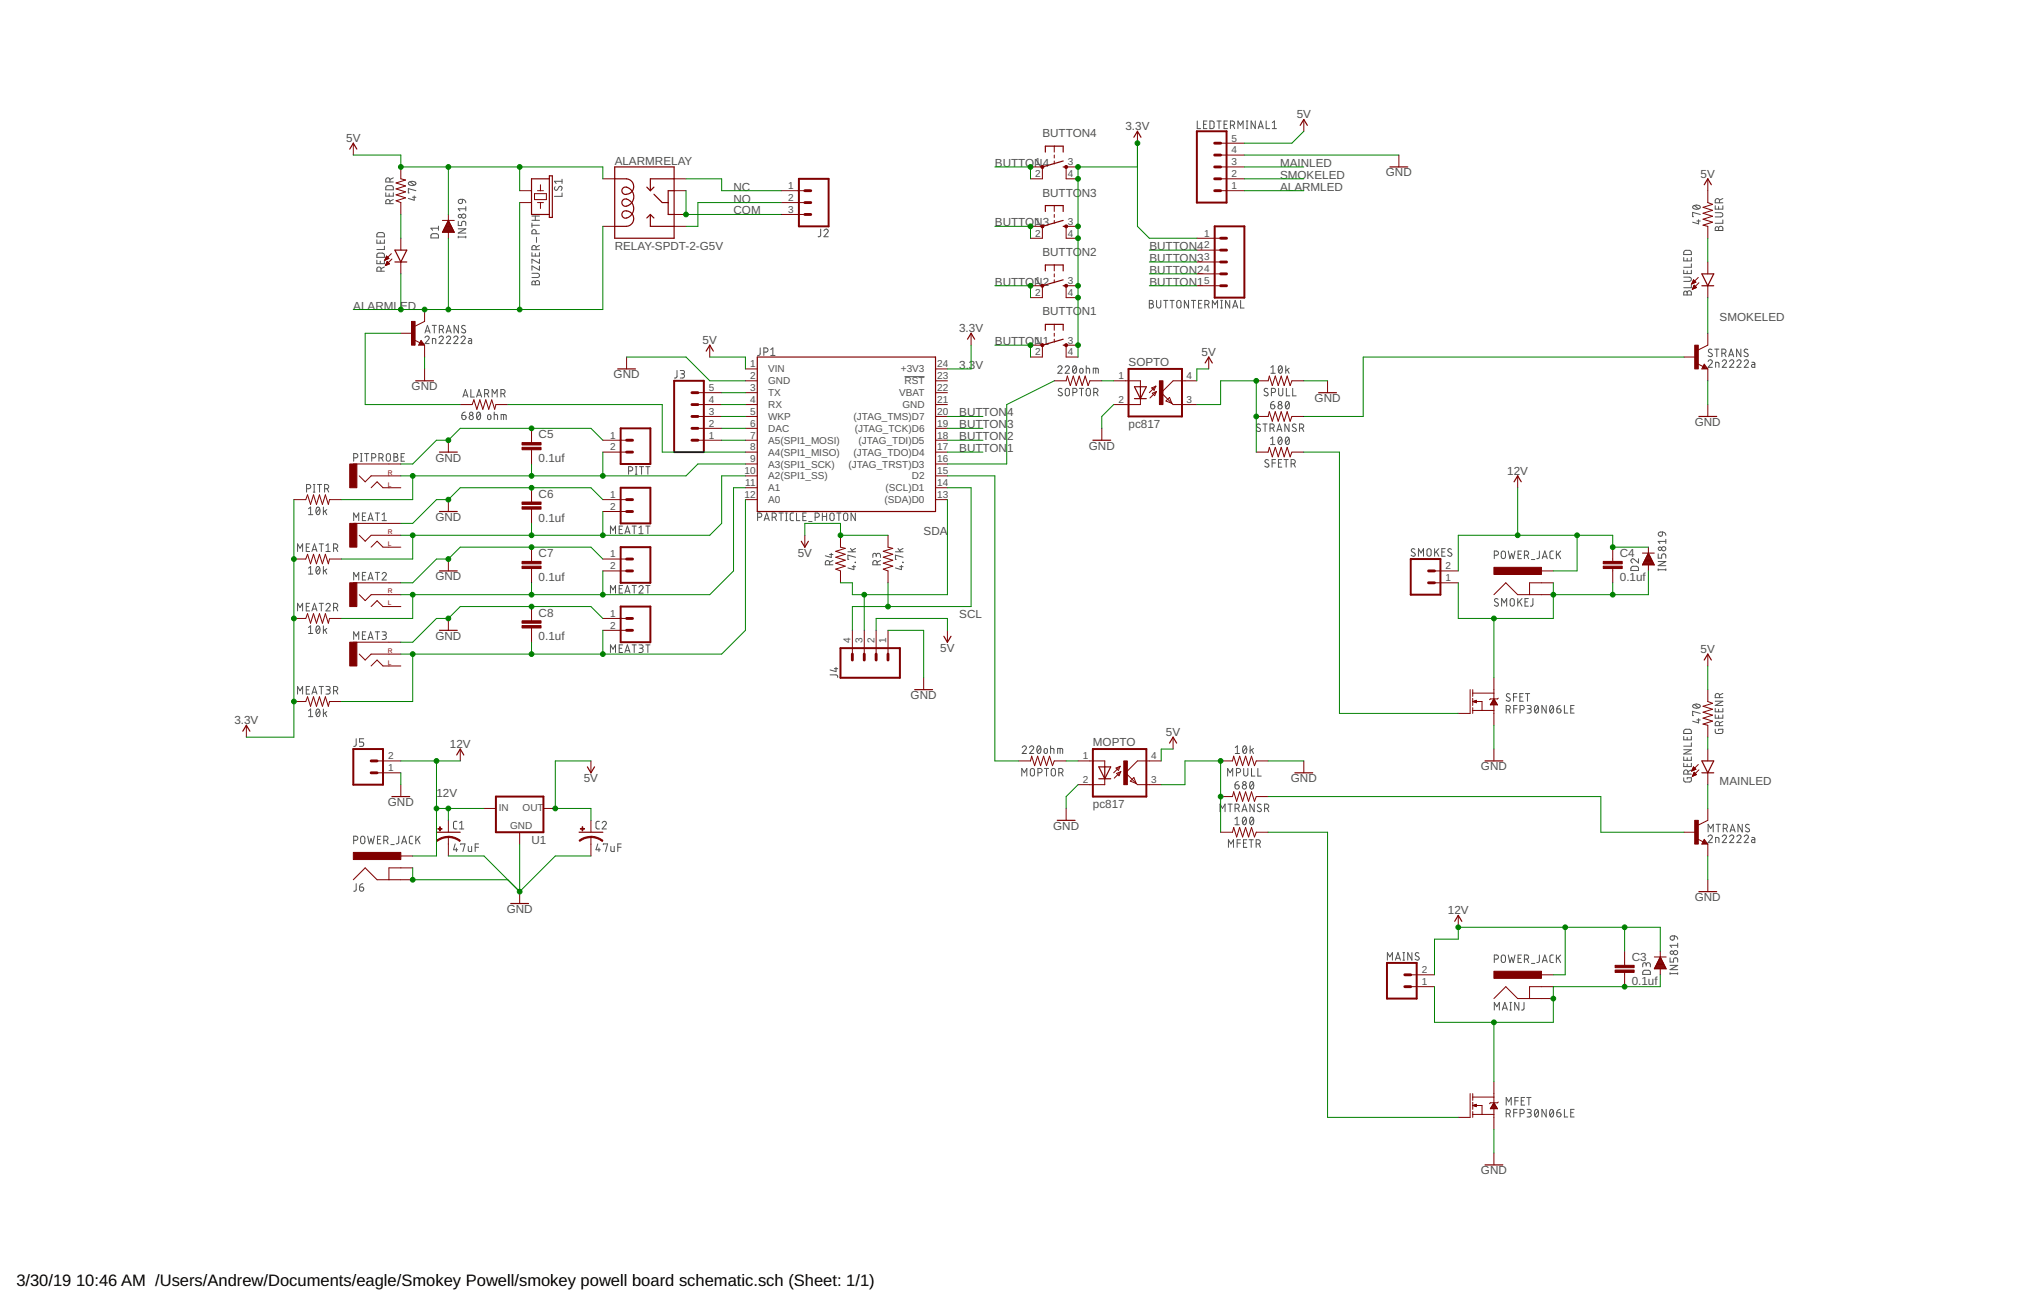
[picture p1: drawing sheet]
<svg xmlns="http://www.w3.org/2000/svg" width="432mm" height="279mm" viewBox="0 0 432 279" stroke-linecap="round" stroke-linejoin="round" font-family="sans-serif">
<defs><g id="words">
<g font-size="3.5">
<text x="3.5" y="274.9">3/30/19</text>
<text x="16.3" y="274.9">10:46 AM /Users/Andrew/Documents/eagle/Smokey Powell/smokey powell board schematic.sch (Sheet: 1/1)</text>
</g>
<g font-size="2.5" fill="#505050">
<text x="222.8" y="29.3">BUTTON4</text>
<text x="240.6" y="27.8">3.3V</text>
<text x="277.2" y="25.3">5V</text>
<text x="74" y="30.4">5V</text>
<text x="131.4" y="35.2">ALARMRELAY</text>
<text x="212.7" y="35.7">BUTTON</text>
<text x="222.9" y="35.7">4</text>
<text x="273.6" y="35.7">MAINLED</text>
<text x="156.8" y="40.8">NC</text>
<text x="273.6" y="38.2">SMOKELED</text>
<text x="273.6" y="40.8">ALARMLED</text>
<text x="296.3" y="37.7">GND</text>
<text x="363.5" y="38">5V</text>
<text x="156.8" y="45.9">COM</text>
<text x="156.8" y="43.3">NO</text>
<text x="222.8" y="42">BUTTON3</text>
<text x="131.4" y="53.5">RELAY-SPDT-2-G5V</text>
<text x="212.7" y="48.4">BUTTON</text>
<text x="222.9" y="48.4">3</text>
<text x="245.7" y="53.5">BUTTON4</text>
<text x="222.8" y="54.7">BUTTON2</text>
<text x="245.7" y="56">BUTTON3</text>
<text x="245.7" y="58.6">BUTTON2</text>
<text x="212.7" y="61.1">BUTTON</text>
<text x="222.9" y="61.1">2</text>
<text x="245.7" y="61.1">BUTTON1</text>
<text x="75.5" y="66.2">ALARMLED</text>
<text x="205" y="71">3.3V</text>
<text x="222.8" y="67.4">BUTTON1</text>
<text x="367.6" y="68.7">SMOKELED</text>
<text x="150.2" y="73.5">5V</text>
<text x="212.7" y="73.8">BUTTON</text>
<text x="222.9" y="73.8">1</text>
<text x="256.9" y="76.1">5V</text>
<text x="88" y="83.4">GND</text>
<text x="131.2" y="80.9">GND</text>
<text x="205.1" y="78.9">3.3V</text>
<text x="241.2" y="78.2">SOPTO</text>
<text x="205.1" y="89">BUTTON</text>
<text x="215.3" y="89">4</text>
<text x="281" y="86">GND</text>
<text x="115.1" y="93.7">C5</text>
<text x="205.1" y="91.6">BUTTON</text>
<text x="205.1" y="94.1">BUTTON</text>
<text x="215.3" y="91.6">3</text>
<text x="215.3" y="94.1">2</text>
<text x="241.2" y="91.6">pc817</text>
<text x="362.3" y="91.1">GND</text>
<text x="93.1" y="98.7">GND</text>
<text x="115.1" y="98.8">0.1uf</text>
<text x="205.1" y="96.6">BUTTON</text>
<text x="215.3" y="96.6">1</text>
<text x="232.8" y="96.1">GND</text>
<text x="322.2" y="101.5">12V</text>
<text x="115.1" y="106.4">C6</text>
<text x="93.1" y="111.4">GND</text>
<text x="115.1" y="111.5">0.1uf</text>
<text x="115.1" y="119.1">C7</text>
<text x="170.5" y="119">5V</text>
<text x="197.4" y="114.4">SDA</text>
<text x="346.3" y="119.1">C4</text>
<text x="93.1" y="124.1">GND</text>
<text x="115.1" y="124.2">0.1uf</text>
<text x="346.3" y="124.2">0.1uf</text>
<text x="115.1" y="131.8">C8</text>
<text x="93.1" y="136.8">GND</text>
<text x="115.1" y="136.9">0.1uf</text>
<text x="205.1" y="132.2">SCL</text>
<text x="201" y="139.3">5V</text>
<text x="363.5" y="139.6">5V</text>
<text x="194.7" y="149.5">GND</text>
<text x="50.1" y="154.8">3.3V</text>
<text x="96.2" y="159.9">12V</text>
<text x="233.6" y="159.5">MOPTO</text>
<text x="249.2" y="157.3">5V</text>
<text x="124.8" y="167.2">5V</text>
<text x="275.9" y="167.2">GND</text>
<text x="316.6" y="164.7">GND</text>
<text x="367.6" y="167.8">MAINLED</text>
<text x="82.9" y="172.3">GND</text>
<text x="93.3" y="170.3">12V</text>
<text x="233.6" y="172.8">pc817</text>
<text x="225.1" y="177.4">GND</text>
<text x="113.6" y="180.4">U1</text>
<text x="108.3" y="195.2">GND</text>
<text x="309.5" y="195.4">12V</text>
<text x="362.3" y="192.6">GND</text>
<text x="348.8" y="205.5">C3</text>
<text x="348.8" y="210.5">0.1uf</text>
<text x="316.6" y="251">GND</text>
</g>
<g font-size="2.1" fill="#505050">
<text x="221.3" y="35.3">1</text>
<text x="228.3" y="35.3">3</text>
<text x="263.3" y="35.3">3</text>
<text x="263.3" y="32.8">4</text>
<text x="263.3" y="30.3">5</text>
<text x="168.5" y="40.4">1</text>
<text x="221.3" y="37.9">2</text>
<text x="228.3" y="37.9">4</text>
<text x="263.3" y="40.4">1</text>
<text x="263.3" y="37.9">2</text>
<text x="168.5" y="43">2</text>
<text x="168.5" y="45.5">3</text>
<text x="221.3" y="48">1</text>
<text x="221.3" y="50.6">2</text>
<text x="228.3" y="48">3</text>
<text x="228.3" y="50.6">4</text>
<text x="257.4" y="50.6">1</text>
<text x="257.4" y="53.1">2</text>
<text x="257.4" y="55.7">3</text>
<text x="257.4" y="58.2">4</text>
<text x="221.3" y="60.7">1</text>
<text x="221.3" y="63.3">2</text>
<text x="228.3" y="60.7">3</text>
<text x="228.3" y="63.3">4</text>
<text x="257.4" y="60.7">5</text>
<text x="221.3" y="73.4">1</text>
<text x="221.3" y="76">2</text>
<text x="228.3" y="73.4">3</text>
<text x="228.3" y="76">4</text>
<text x="151.5" y="83.6">5</text>
<text x="160.3" y="81.1">2</text>
<text x="160.3" y="83.6">3</text>
<text x="160.3" y="78.5">1</text>
<text x="164.2" y="82.2">GND</text>
<text x="164.2" y="79.6">VIN</text>
<text x="192.6" y="79.6">+3V3</text>
<text x="193.4" y="82.2">RST</text>
<text x="200.3" y="81.1">23</text>
<text x="200.3" y="78.5">24</text>
<text x="200.3" y="83.6">22</text>
<text x="239.1" y="81.1">1</text>
<text x="253.7" y="81.1">4</text>
<text x="151.5" y="88.7">3</text>
<text x="151.5" y="86.1">4</text>
<text x="160.3" y="86.1">4</text>
<text x="160.3" y="88.7">5</text>
<text x="164.2" y="87.2">RX</text>
<text x="164.2" y="84.7">TX</text>
<text x="164.2" y="89.8">WKP</text>
<text x="182.5" y="89.8">(JTAG_TMS)D7</text>
<text x="192.2" y="84.7">VBAT</text>
<text x="192.9" y="87.2">GND</text>
<text x="200.3" y="88.7">20</text>
<text x="200.3" y="86.1">21</text>
<text x="239.1" y="86.1">2</text>
<text x="253.7" y="86.1">3</text>
<text x="130.4" y="93.7">1</text>
<text x="151.5" y="93.7">1</text>
<text x="151.5" y="91.2">2</text>
<text x="160.3" y="93.7">7</text>
<text x="160.3" y="91.2">6</text>
<text x="164.2" y="94.9">A5(SPI1_MOSI)</text>
<text x="164.2" y="92.3">DAC</text>
<text x="182.7" y="92.3">(JTAG_TCK)D6</text>
<text x="183.5" y="94.9">(JTAG_TDI)D5</text>
<text x="200.3" y="91.2">19</text>
<text x="200.3" y="93.7">18</text>
<text x="130.4" y="96.3">2</text>
<text x="159.2" y="101.4">10</text>
<text x="160.3" y="98.8">9</text>
<text x="160.3" y="96.3">8</text>
<text x="164.2" y="99.9">A3(SPI1_SCK)</text>
<text x="164.2" y="97.4">A4(SPI1_MISO)</text>
<text x="181.4" y="99.9">(JTAG_TRST)D3</text>
<text x="182.5" y="97.4">(JTAG_TDO)D4</text>
<text x="200.3" y="96.3">17</text>
<text x="200.3" y="98.8">16</text>
<text x="200.3" y="101.4">15</text>
<text x="130.4" y="106.4">1</text>
<text x="159.2" y="106.4">12</text>
<text x="159.3" y="103.9">11</text>
<text x="164.2" y="107.6">A0</text>
<text x="164.2" y="105">A1</text>
<text x="164.2" y="102.5">A2(SPI1_SS)</text>
<text x="189.1" y="107.6">(SDA)D0</text>
<text x="189.3" y="105">(SCL)D1</text>
<text x="194.9" y="102.5">D2</text>
<text x="200.3" y="103.9">14</text>
<text x="200.3" y="106.4">13</text>
<text x="130.4" y="109">2</text>
<text x="130.4" y="119.1">1</text>
<text x="130.4" y="121.7">2</text>
<text x="309" y="124.2">1</text>
<text x="309" y="121.7">2</text>
<text x="130.4" y="131.8">1</text>
<text x="130.4" y="134.4">2</text>
<text x="181.8" y="137.5" transform="rotate(-90 181.8 137.5)">4</text>
<text x="184.4" y="137.5" transform="rotate(-90 184.4 137.5)">3</text>
<text x="186.9" y="137.5" transform="rotate(-90 186.9 137.5)">2</text>
<text x="189.5" y="137.5" transform="rotate(-90 189.5 137.5)">1</text>
<text x="82.9" y="164.9">1</text>
<text x="82.9" y="162.3">2</text>
<text x="231.4" y="162.3">1</text>
<text x="231.4" y="167.4">2</text>
<text x="246" y="167.4">3</text>
<text x="246" y="162.3">4</text>
<text x="106.6" y="173.5">IN</text>
<text x="111.7" y="173.5">OUT</text>
<text x="109" y="177.1">GND</text>
<text x="303.9" y="208">2</text>
<text x="303.9" y="210.6">1</text>
</g>
<g font-size="1.4" fill="#800000">
<text x="82.9" y="101.5">R</text>
<text x="82.9" y="104">L</text>
<text x="82.9" y="116.7">L</text>
<text x="82.9" y="114.2">R</text>
<text x="82.9" y="129.4">L</text>
<text x="82.9" y="126.9">R</text>
<text x="82.9" y="142.1">L</text>
<text x="82.9" y="139.6">R</text>
</g>
</g></defs>
<g fill="none" stroke="#505050" stroke-width=".21">
<path d="M82.6 39.8l1.2-.1 .3 .3v.6h-1.6zM83.4 38.9v-.4a.44 .44 0 0 0-.5-.5 .44 .44 0 0 0-.4 .5v.4h1.6M84.1 38l-.7 .4M87.4 39a1 1 0 0 1 1.5 .2 .95 .95 0 0 1-1.6 0zM87.7 38.8l.8 .8M118.7 39.9a.41 .41 0 0 0-.2 .6 .41 .41 0 0 0 .6 .1l.4-.6a.38 .38 0 0 1 .5-.1 .38 .38 0 0 1 .1 .5l-.2 .3M120.1 38.3v.9M120.1 38.8h-1.6l.4 .4M255.9 25.9v1.6h.7M257.3 26.6h.5M258 25.9h-.7v1.6h.7M258.6 25.9h.6l.3 .2v1.1l-.3 .3h-.6z"/>
<path d="M260.1 25.9h.9M260.6 25.9v1.6M261.7 26.6h.5M262.4 25.9h-.7v1.6h.7M263 26.8h.5a.46 .46 0 0 0 .4-.5 .46 .46 0 0 0-.4-.4h-.5v1.6M263.6 26.8l.3 .7M264.6 27.5v-1.6l.6 .9 .5-.9v1.6M266.4 27.5h.4M266.4 25.9h.4M266.6 25.9v1.6M268.3 25.9v1.6l-.9-1.6v1.6M269 27.5l.5-1.6 .5 1.6"/>
<path d="M269.1 27.1h.8M270.7 25.9v1.6h.7M272 27.5h.9M272 26.2l.4-.3v1.6M80.6 51.3v.7h1.6v-.7M80.6 55.6v.8h1.6v-.8M80.7 54.2l1.2-.1 .2 .3 .1 .6h-1.6zM80.7 49.9l.3-.2 .9 .1 .2 .2 .1 .6h-1.6zM81.3 51.4v.6M81.3 55.8v.6M81.4 58v-.5a.44 .44 0 0 0-.4-.4 .44 .44 0 0 0-.4 .4v.5h1.6M82.2 57.1l-.8 .3"/>
<path d="M82.2 52.6v.7h-1.6M82.5 41.2v.7h1.6v-.7M83.2 41.4v.5M83.4 43.5v-.4a.44 .44 0 0 0-.5-.4 .44 .44 0 0 0-.4 .4v.4h1.6M84.1 42.7l-.7 .3M88.2 42.2h.7M88.5 41.9v.9l-1.2-.4M88.9 40.8l-1.6-.5v.9h.2M92.2 50.1l1.3-.1 .2 .2v.7h-1.6zM93.7 48.3v.9M93.7 48.8h-1.6l.4 .4M98 47.3v.9h.7v-.5a.45 .45 0 0 1 .4-.4 .45 .45 0 0 1 .5 .4v.5"/>
<path d="M98 50.7h1.6M98 50.5v.4M98 48.9h1.6l-1.6 .9h1.6M98.1 42.8l.7-.2v.6a.45 .45 0 0 1-.6 .3 .45 .45 0 0 1-.1-.7zM98.8 42.6l.6 .3 .2 .4M99.6 44.2v.9M99.6 50.5v.4M99.6 44.6h-1.6l.3 .5M113.7 58.4h1.2a.46 .46 0 0 1 .4 .5 .46 .46 0 0 1-.4 .4h-1.2M113.7 54v.7h1.6v-.7M113.7 47.7v.9M113.7 48.2h1.6"/>
<path d="M113.7 47.1h1.6M113.7 46.2h1.6M114.4 46.2v.9M114.4 54.2v.5M114.6 53.4v-.5a.44 .44 0 0 0-.4-.4 .44 .44 0 0 0-.5 .4v.5h1.6M114.6 50v-.5a.44 .44 0 0 0-.4-.4 .44 .44 0 0 0-.5 .4v.5h1.6M114.7 50.7v1.1M115.3 55.4v.9l-1.6-.9v.9M115.3 56.9v.9l-1.6-.9v.9M115.3 52.5l-.7 .3M120.1 41.3v.7h-1.6M175.4 49v1.4l-.5 .2"/>
<path d="M176.1 49.3a.45 .45 0 0 1 .7-.3 .45 .45 0 0 1 .1 .7l-.8 .9h.9M359.9 59.2h1.2a.46 .46 0 0 1 .4 .5 .46 .46 0 0 1-.4 .5h-1.2M359.9 55.1v.7h1.6v-.7M359.9 57.8v.7h1.6v-.7M360.1 53.7l.3-.2 .9 .1 .2 .2v.6h-1.6zM360.7 55.2v.6M360.7 57.9v.6M361.5 56.4v.7h-1.6M361.9 44a1.04 1.04 0 0 1 1.6 .3 .95 .95 0 0 1-1.7 0zM362.2 43.9l.9 .8M362.7 47.2h.8M363.1 47v.9l-1.3-.4"/>
<path d="M363.5 45.8l-1.7-.4v.9h.2M366.6 45.5h1.2a.46 .46 0 0 1 .5 .4 .46 .46 0 0 1-.5 .5h-1.2M366.6 44v.7h1.7v-.7M366.8 48.6l.4-.1 .2 .3a.46 .46 0 0 1 .4-.4 .46 .46 0 0 1 .5 .4v.5h-1.7zM367.4 44.2v.5M367.4 48.8v.5M367.6 43.3v-.4a.46 .46 0 0 0-.5-.5 .46 .46 0 0 0-.5 .5v.4h1.7M368.3 47v.7h-1.7M368.3 42.4l-.7 .4M90.8 72.2a.44 .44 0 0 1 .7-.3 .44 .44 0 0 1 .1 .7l-.8 .8h.9M90.8 71.2l.6-1.6 .5 1.6M91 70.8h.8"/>
<path d="M92.4 69.6h.9M92.4 73.4v-1l.7 .1 .1 .9M92.8 69.6v1.6M93.9 72.2a.45 .45 0 0 1 .6-.3 .45 .45 0 0 1 .1 .7l-.7 .8h.9M93.9 70.4h.5a.44 .44 0 0 0 .4-.4 .44 .44 0 0 0-.4-.4h-.5v1.6M94.4 70.4l.4 .8M95.4 71.2l.5-1.6 .6 1.6M95.4 72.2a.44 .44 0 0 1 .7-.4 .44 .44 0 0 1 .1 .8l-.8 .8h.9M95.5 70.8h.8M97 72.2a.44 .44 0 0 1 .6-.4 .44 .44 0 0 1 .1 .8l-.7 .8h.9M98 69.6v1.6l-.9-1.6v1.6M98.6 72.2a.44 .44 0 0 1 .6-.4 .44 .44 0 0 1 .1 .8l-.7 .8h.9"/>
<path d="M99.5 69.7a.42 .42 0 0 0-.6-.1 .42 .42 0 0 0-.1 .5l.7 .5a.42 .42 0 0 1-.1 .5 .42 .42 0 0 1-.6 0l-.2-.1M100.2 72.4h.4l.2 .2v.8h-.5l-.2-.2 .1-.3 .6-.1M113.8 60.2l.4-.1 .2 .3a.44 .44 0 0 1 .5-.4 .44 .44 0 0 1 .4 .4v.5h-1.6zM114.4 60.4v.5M144.7 79.2v1.4l-.5 .2M145.4 79.2h.6a.36 .36 0 0 1 .3 .4 .36 .36 0 0 1-.3 .3h-.4M145.9 79.9a.44 .44 0 0 1 .4 .5 .44 .44 0 0 1-.4 .4h-.5M162.5 74.4v1.4l-.6 .2M163.3 75.3h.4a.44 .44 0 0 0 .5-.5 .44 .44 0 0 0-.5-.4h-.4v1.6M164.8 76h.9M164.8 74.7l.4-.3v1.6M226.1 78.5a.44 .44 0 0 1 .7-.3 .44 .44 0 0 1 .1 .7l-.8 .9h.9"/>
<path d="M227.7 78.5a.44 .44 0 0 1 .6-.3 .44 .44 0 0 1 .2 .7l-.8 .9h.9M229.4 78.3l.3-.1a.95 .95 0 0 1 0 1.6 1 1 0 0 1-.3-1.5zM230.1 78.5l-.8 .9M230.9 78.8h.5l.1 .6a.36 .36 0 0 1-.3 .4 .36 .36 0 0 1-.4-.4zM232.2 78.7l.7 .2v.9M232.2 78.2v1.6M233.7 79.8v-1.1l1 .1 .1 1M234.2 78.7v1.1M245.7 64.2h.4a.36 .36 0 0 1 .4 .4 .36 .36 0 0 1-.4 .3 .46 .46 0 0 1 .5 .5 .46 .46 0 0 1-.5 .4h-.4zM245.7 64.9h.4M247.2 64.2v1.2a.46 .46 0 0 0 .5 .4 .46 .46 0 0 0 .4-.4v-1.2M248.8 64.2h.8"/>
<path d="M249.2 64.2v1.6M250.1 64.2h.9M250.5 64.2v1.6M251.7 64.3l.3-.1 .3 .1 .2 1.1a.46 .46 0 0 1-.5 .4 .46 .46 0 0 1-.5-.4zM254.1 64.2v1.6l-.9-1.6v1.6M254.7 64.2h.9M255.1 64.2v1.6M256.2 64.9h.5M256.9 64.2h-.7v1.6h.7M257.6 65.1h.4a.44 .44 0 0 0 .5-.4 .44 .44 0 0 0-.5-.5h-.4v1.6M258.1 65.1l.4 .7M259.2 65.8v-1.6l.5 .9 .6-.9v1.6"/>
<path d="M260.9 65.8h.4M260.9 64.2h.4M261.1 64.2v1.6M262.9 64.2v1.6l-.9-1.6v1.6M263.5 65.8l.5-1.6 .6 1.6M263.6 65.4h.9M265.2 64.2v1.6h.7M271.7 79.8h.9M271.7 78.5l.4-.3v1.6M273.5 78.3l.2-.1a.95 .95 0 0 1 0 1.6 .98 .98 0 0 1-.2-1.5zM274 78.5l-.7 .9M274.8 78.2v1.6"/>
<path d="M275.2 79l.4 .8M275.6 78.7l-.8 .6M360 62.3h.4l.3 .3a.44 .44 0 0 1 .4-.5 .44 .44 0 0 1 .4 .5v.5h-1.6zM360.7 62.6v.5M361.5 60.8v.7h-1.6M365.1 77.3a.45 .45 0 0 1 .7-.4 .45 .45 0 0 1 .1 .7l-.8 .9h.9M366 74.8a.41 .41 0 0 0-.7-.1 .41 .41 0 0 0 .1 .6l.4 .3a.41 .41 0 0 1 .1 .6 .41 .41 0 0 1-.6 0l-.2-.2M366.5 74.6h.9M366.7 78.5v-1.1l.7 .2 .1 .9M367 74.6v1.6M368.1 75.5h.4a.44 .44 0 0 0 .5-.4 .44 .44 0 0 0-.5-.5h-.4v1.6M368.2 77.3a.44 .44 0 0 1 .6-.4 .44 .44 0 0 1 .1 .7l-.7 .9h.9"/>
<path d="M368.6 75.5l.4 .7M369.5 76.2l.6-1.6 .5 1.6M369.7 75.8h.8M369.7 77.3a.44 .44 0 0 1 .6-.4 .44 .44 0 0 1 .2 .7l-.8 .9h.9M371.3 77.3a.44 .44 0 0 1 .6-.4 .44 .44 0 0 1 .1 .7l-.7 .9h.9M372.1 74.6v1.6l-.9-1.6v1.6M372.9 77.3a.44 .44 0 0 1 .6-.4 .44 .44 0 0 1 .1 .7l-.7 .9h.8M373.6 74.8l-.5-.1-.3 .3 .1 .2 .6 .4a.38 .38 0 0 1 .1 .5 .38 .38 0 0 1-.5 .1l-.3-.2M374.5 77.4l.4 .1 .2 .2v.8h-.5l-.2-.2 .1-.3 .6-.1M75.6 97.9h.5a.46 .46 0 0 0 .4-.5 .46 .46 0 0 0-.4-.4h-.5v1.6M77 97h.4M77 98.6h.4"/>
<path d="M77.2 97v1.6M77.9 97h.9M78.4 97v1.6M79.5 97.9h.4a.46 .46 0 0 0 .4-.5 .46 .46 0 0 0-.4-.4h-.4v1.6M81 97.9h.4a.46 .46 0 0 0 .5-.5 .46 .46 0 0 0-.5-.4h-.4v1.6M81.6 97.9l.3 .7M82.7 97.1l.3-.1 .3 .1 .2 1a.44 .44 0 0 1-.5 .5 .44 .44 0 0 1-.4-.5zM84.2 97h.4a.37 .37 0 0 1 .4 .3 .37 .37 0 0 1-.4 .4 .44 .44 0 0 1 .5 .4 .44 .44 0 0 1-.5 .5h-.4zM84.2 97.7h.4M85.7 97.7h.6M86.5 97h-.8v1.6h.8M98.7 88.8h.6a.45 .45 0 0 1 .3 .5 .45 .45 0 0 1-.5 .4 .45 .45 0 0 1-.4-.4z"/>
<path d="M99 84.9l.5-1.6 .5 1.6M99.1 84.5h.8M99.4 88.1l-.4 .1-.3 .6M100.6 83.3v1.6h.8M101.9 84.9l.5-1.6 .6 1.6M102 84.5h.8M102 88.2l.3-.1a.95 .95 0 0 1 0 1.6 1 1 0 0 1-.3-1.5zM102.7 88.5l-.8 .8M103.6 84.2h.4a.44 .44 0 0 0 .5-.5 .44 .44 0 0 0-.5-.4h-.4v1.6M104.1 84.2l.4 .7M104.3 88.7h.5l.1 .6a.36 .36 0 0 1-.3 .4 .36 .36 0 0 1-.4-.4zM105.2 84.9v-1.6l.5 .9 .6-.9v1.6"/>
<path d="M105.6 88.6l.7 .2 .1 .9M105.6 88.1v1.6M107.1 84.2h.4a.44 .44 0 0 0 .5-.5 .44 .44 0 0 0-.5-.4h-.4v1.6M107.1 89.7v-1.1l1 .1 .1 1M107.6 84.2l.4 .7M107.7 88.6v1.1M135.8 99.8h.4M136 99.8v1.6M136.7 99.8h.9M137.1 99.8v1.6M138 99.8h.9M138.5 99.8v1.6"/>
<path d="M193.4 80.5h4.2M227 83.1a.42 .42 0 0 0-.6-.1 .42 .42 0 0 0-.1 .6l.6 .3a.38 .38 0 0 1 .1 .6 .38 .38 0 0 1-.5 .1l-.3-.2M227.8 83.1l.4-.1 .3 .1 .1 1.1a.44 .44 0 0 1-.4 .4 .44 .44 0 0 1-.5-.4zM229.3 83.9h.5a.44 .44 0 0 0 .4-.4 .44 .44 0 0 0-.4-.5h-.5v1.6M230.7 83h.9M231.2 83v1.6M232.3 83.1l.3-.1 .4 .1 .1 1.1a.46 .46 0 0 1-.5 .4 .46 .46 0 0 1-.4-.4zM233.8 83.9h.5a.44 .44 0 0 0 .4-.4 .44 .44 0 0 0-.4-.5h-.5v1.6M234.4 83.9l.3 .7M269.4 90.8a.41 .41 0 0 0-.6-.1 .41 .41 0 0 0 0 .6l.5 .3a.44 .44 0 0 1-.1 .7 .44 .44 0 0 1-.6-.3M270 90.6h.9M270.4 90.6v1.6"/>
<path d="M271 83.1a.41 .41 0 0 0-.6 0 .41 .41 0 0 0 0 .6l.5 .2a.44 .44 0 0 1 0 .7 .44 .44 0 0 1-.7-.2M271.2 98.4a.41 .41 0 0 0-.6-.1 .41 .41 0 0 0-.1 .5l.6 .4a.44 .44 0 0 1-.1 .7 .44 .44 0 0 1-.6-.2M271.5 91.5h.4a.44 .44 0 0 0 .5-.4 .44 .44 0 0 0-.5-.5h-.4v1.6M271.6 86.5h.6a.45 .45 0 0 1 .3 .5 .45 .45 0 0 1-.5 .4 .45 .45 0 0 1-.4-.4zM271.6 93.8l.5-.4v1.6M271.6 95h.9M271.8 83.9h.4a.44 .44 0 0 0 .5-.4 .44 .44 0 0 0-.5-.5h-.4v1.6M271.9 99h.7M272 91.5l.4 .7M272.3 85.8l-.4 .1-.3 .6M272.6 98.2h-.7v1.7M272.9 92.2l.6-1.6 .5 1.6"/>
<path d="M273.1 91.8h.8M273.3 99h.5M273.3 83v1.2a.44 .44 0 0 0 .5 .4 .44 .44 0 0 0 .4-.4v-1.2M273.4 93.5l.2-.1a.93 .93 0 0 1 0 1.6 .98 .98 0 0 1-.2-1.5zM274 93.8l-.7 .9M274 98.2h-.7v1.7h.7M274.5 98.2h.9M274.9 85.9l.3-.1a.95 .95 0 0 1 0 1.6 1 1 0 0 1-.3-1.5zM274.9 93.5l.3-.1a.95 .95 0 0 1 0 1.6 1 1 0 0 1-.3-1.5zM274.9 98.2v1.7M275 83v1.6h.7M275.5 86.2l-.7 .9"/>
<path d="M275.5 93.8l-.7 .9M275.5 90.6v1.6l-.8-1.6v1.6M276 99.1h.4a.46 .46 0 0 0 .5-.4 .46 .46 0 0 0-.5-.5h-.4v1.7M276.3 83v1.6h.8M276.5 99.1l.4 .8M277 90.8a.41 .41 0 0 0-.6-.1 .41 .41 0 0 0 0 .6l.5 .3a.44 .44 0 0 1 0 .7 .44 .44 0 0 1-.7-.3M277.8 91.5h.4a.44 .44 0 0 0 .5-.4 .44 .44 0 0 0-.5-.5h-.4v1.6M278.3 91.5l.4 .7M63.6 117.9v-1.6l.5 .9 .6-.9v1.6M65.5 117h.5M65.5 104.5h.5a.46 .46 0 0 0 .4-.5 .46 .46 0 0 0-.4-.4h-.5v1.6M66 108.8l.4-.4v1.6"/>
<path d="M66 110h.9M66.2 116.3h-.7v1.6h.7M66.7 117.9l.5-1.6 .6 1.6M66.8 117.5h.8M67 103.6h.3M67 105.2h.3M67.2 103.6v1.6M67.7 108.5l.3-.1a.97 .97 0 0 1 0 1.6 1.02 1.02 0 0 1-.3-1.5zM67.9 103.6h.8M68.2 116.3h.9M68.3 103.6v1.6M68.3 108.8l-.7 .9"/>
<path d="M68.7 116.3v1.6M69.1 108.4v1.6M69.4 104.5h.4a.46 .46 0 0 0 .5-.5 .46 .46 0 0 0-.5-.4h-.4v1.6M69.4 109.3l.4 .7M69.7 117.9h.9M69.7 116.6l.4-.3v1.6M69.8 108.9l-.7 .6M69.9 104.5l.4 .7M71.3 117.2h.5a.46 .46 0 0 0 .4-.5 .46 .46 0 0 0-.4-.4h-.5v1.6M71.8 117.2l.4 .7M75.6 111.3v-1.6l.5 .9 .6-.9v1.6M77.5 110.4h.5"/>
<path d="M78.2 109.7h-.7v1.6h.7M78.7 111.3l.5-1.6 .6 1.6M78.8 110.9h.8M80.2 109.7h.9M80.7 109.7v1.6M81.7 111.3h.9M81.7 110l.4-.3v1.6M130.5 114.1v-1.6l.5 .9 .6-.9v1.6M132.4 113.2h.5M133.1 112.5h-.7v1.6h.7M133.6 114.1l.5-1.6 .6 1.6M133.7 113.7h.8"/>
<path d="M134.4 100.7h.4a.46 .46 0 0 0 .5-.5 .46 .46 0 0 0-.5-.4h-.4v1.6M135.1 112.5h.9M135.6 112.5v1.6M135.8 101.4h.4M136.6 114.1h.9M136.6 112.8l.4-.3v1.6M138 112.5h.9M138.5 112.5v1.6M161.9 110.6h.5a.46 .46 0 0 0 .5-.5 .46 .46 0 0 0-.5-.4h-.5v1.6M163.3 111.3l.6-1.6 .5 1.6M163.5 110.9h.8M165.1 110.6h.4a.46 .46 0 0 0 .5-.5 .46 .46 0 0 0-.5-.4h-.4v1.6"/>
<path d="M165.6 110.6l.4 .7M166.5 109.7h.9M167 109.7v1.6M167.9 109.7h.4M167.9 111.3h.4M168.1 109.7v1.6M169.6 109.7h-.5l-.2 .3v1.1l.2 .2h.5M170.3 109.7v1.6h.7M171.6 110.4h.6M172.3 109.7h-.7v1.6h.7M172.9 111.5h.7M174.2 110.6h.5a.46 .46 0 0 0 .5-.5 .46 .46 0 0 0-.5-.4h-.5v1.6"/>
<path d="M175.8 110.4h.9M175.8 109.7v1.6M176.7 109.7v1.6M177.3 118.5h.8M177.5 109.8l.4-.1 .3 .1 .1 1a.46 .46 0 0 1-.4 .5 .46 .46 0 0 1-.5-.5zM177.7 118.3v.9l-1.3-.4M178.1 119.8l-.8 .4M178.9 109.7h.9M179.3 109.7v1.6M180.4 109.8l.4-.1 .3 .1 .1 1a.46 .46 0 0 1-.4 .5 .46 .46 0 0 1-.5-.5zM181.3 118h1.6M181.8 117.2l.5 .8"/>
<path d="M182.8 109.7v1.6l-.9-1.6v1.6M182.9 119.1l-1.6-.4v.9h.1M182.9 117.2l-.8 .4M187.3 118.7a.46 .46 0 0 1 .5-.4 .46 .46 0 0 1 .4 .4v.5M187.3 119v-.4a.36 .36 0 0 0-.4-.3 .36 .36 0 0 0-.3 .3v.6M188.2 119.8l-.7 .4M191.4 118h1.6M192 117.2l.5 .8M193 119.1l-1.6-.4v.9h.2M193 117.2l-.7 .4M302.5 117.4l-.2-.1a.38 .38 0 0 0-.6 .1 .38 .38 0 0 0 .2 .6l.5 .2a.44 .44 0 0 1-.1 .7 .44 .44 0 0 1-.7-.2M303.2 118.9v-1.6l.6 .9 .5-.9v1.6"/>
<path d="M305.2 117.4l.3-.1 .4 .3v.9a.44 .44 0 0 1-.4 .4 .44 .44 0 0 1-.5-.4zM306.7 117.3v1.6M307 117.9l.6 1M307.6 117.3l-.9 1M308.2 118h.6M308.9 117.3h-.7v1.6h.7M310.3 117.4l-.4-.1-.4 .3 .1 .3 .6 .3a.41 .41 0 0 1 0 .7 .41 .41 0 0 1-.6-.1l-.1-.1M319.4 118.7h.5a.46 .46 0 0 0 .4-.5 .46 .46 0 0 0-.4-.4h-.5v1.6M321 117.9l.4-.1 .4 .3v.9a.46 .46 0 0 1-.4 .4 .46 .46 0 0 1-.5-.4zM322.4 117.8l.4 1.6 .3-1.1 .4 1.1 .3-1.6M324.5 118.5h.6M325.2 117.8h-.7v1.6h.7"/>
<path d="M325.9 118.7h.4a.46 .46 0 0 0 .5-.5 .46 .46 0 0 0-.5-.4h-.4v1.6M326.4 118.7l.4 .7M327.4 119.6h.7M329.1 117.8l-.1 1.4-.5 .2M329.7 119.4l.5-1.6 .6 1.6M329.8 119h.8M332 117.8h-.4l-.3 .4v1l.3 .2h.4M332.7 117.8v1.6M333.1 118.4l.5 1M333.6 117.8l-.9 1M350.2 119.4v1l-.8-.8a.44 .44 0 0 0-.8 .1 .44 .44 0 0 0 .4 .7M354.5 118.4v.9h.7v-.5a.45 .45 0 0 1 .4-.4 .45 .45 0 0 1 .5 .4v.5"/>
<path d="M354.6 113.9l.8-.2v.6a.45 .45 0 0 1-.7 .3 .45 .45 0 0 1-.1-.7zM355.4 113.7l.6 .3 .1 .4M356.1 115.3v.9M356.1 115.7h-1.6l.3 .5M63.6 130.6v-1.6l.5 .9 .6-.9v1.6M65.5 129.7h.5M66 121.5l.4-.4v1.6M66 134.2l.4-.4v1.6M66 122.7h.9M66 135.4h.9M66.2 129h-.7v1.6h.7M66.7 130.6l.5-1.6 .6 1.6"/>
<path d="M66.8 130.2h.8M67.7 121.2l.3-.1a.97 .97 0 0 1 0 1.6 1.02 1.02 0 0 1-.3-1.5zM67.7 133.9l.3-.1a.97 .97 0 0 1 0 1.6 1.02 1.02 0 0 1-.3-1.5zM68.2 129h.9M68.3 121.5l-.7 .9M68.3 134.2l-.7 .9M68.7 129v1.6M69.1 121.1v1.6M69.1 133.8v1.6M69.4 122l.4 .7M69.4 134.7l.4 .7M69.7 129.3a.44 .44 0 0 1 .6-.3 .44 .44 0 0 1 .1 .7l-.7 .9h.9"/>
<path d="M69.8 121.6l-.7 .6M69.8 134.3l-.7 .6M71.3 129.9h.5a.46 .46 0 0 0 .4-.5 .46 .46 0 0 0-.4-.4h-.5v1.6M71.8 129.9l.4 .7M75.6 124v-1.6l.5 .9 .6-.9v1.6M75.6 136.7v-1.6l.5 .9 .6-.9v1.6M77.5 123.1h.5M77.5 135.8h.5M78.2 122.4h-.7v1.6h.7M78.2 135.1h-.7v1.6h.7M78.7 124l.5-1.6 .6 1.6M78.7 136.7l.5-1.6 .6 1.6"/>
<path d="M78.8 123.6h.8M78.8 136.3h.8M80.2 122.4h.9M80.2 135.1h.9M80.7 122.4v1.6M80.7 135.1v1.6M81.7 122.7a.44 .44 0 0 1 .6-.3 .44 .44 0 0 1 .1 .7l-.7 .9h.9M81.7 135.1h.5a.36 .36 0 0 1 .4 .3 .36 .36 0 0 1-.4 .4h-.3M82.1 135.8a.46 .46 0 0 1 .5 .4 .46 .46 0 0 1-.5 .5h-.4M130.5 126.8v-1.6l.5 .9 .6-.9v1.6M130.5 139.5v-1.6l.5 .9 .6-.9v1.6M132.4 125.9h.5"/>
<path d="M132.4 138.6h.5M133.1 125.2h-.7v1.6h.7M133.1 137.9h-.7v1.6h.7M133.6 126.8l.5-1.6 .6 1.6M133.6 139.5l.5-1.6 .6 1.6M133.7 126.4h.8M133.7 139.1h.8M135.1 125.2h.9M135.1 137.9h.9M135.6 125.2v1.6M135.6 137.9v1.6M136.6 125.5a.44 .44 0 0 1 .6-.3 .44 .44 0 0 1 .2 .7l-.8 .9h.9"/>
<path d="M136.6 137.9h.5a.36 .36 0 0 1 .4 .3 .36 .36 0 0 1-.4 .4h-.3M137 138.6a.46 .46 0 0 1 .5 .4 .46 .46 0 0 1-.5 .5h-.4M138 125.2h.9M138 137.9h.9M138.5 125.2v1.6M138.5 137.9v1.6M177.3 120.7v-.4a.46 .46 0 0 0-.4-.5 .46 .46 0 0 0-.5 .5v.4h1.7M182.2 121.1h.7M182.5 120.9v.9l-1.2-.4M182.8 120.2l.1 .1zM187.5 120.7v-.4a.46 .46 0 0 0-.5-.5 .46 .46 0 0 0-.4 .5v.4h1.6M192.3 121.1h.7"/>
<path d="M192.7 120.9v.9l-1.3-.4M193 120.2v.1zM320.2 128.1l-.2-.1a.38 .38 0 0 0-.5 .1 .38 .38 0 0 0 .1 .5l.5 .3a.44 .44 0 0 1 0 .7 .44 .44 0 0 1-.7-.3M321 129.6v-1.6l.5 .9 .6-.9v1.6M322.9 128.1l.4-.1 .3 .1 .1 1a.44 .44 0 0 1-.4 .5 .44 .44 0 0 1-.5-.5zM324.4 128v1.6M324.8 128.6l.6 1M325.4 128l-1 .9M326 128.7h.5M326.7 128h-.7v1.6h.7M327.7 128l-.1 1.3-.2 .3h-.3M348.8 121.2l.3-.1h.9l.2 .2v.7h-1.6z"/>
<path d="M354.5 121.8h1.6M354.5 121.6v.4M354.5 120h1.6l-1.6 .9h1.6M356.1 121.6v.4M63.6 148.4v-1.7l.5 1 .6-1v1.7M65.5 147.5h.5M66 151.9l.4-.3v1.6M66 153.2h.9M66.2 146.7h-.7v1.7h.7M66.7 148.4l.5-1.7 .6 1.7M66.8 148h.8M67.7 151.7l.3-.1a.97 .97 0 0 1 0 1.6 1.02 1.02 0 0 1-.3-1.5z"/>
<path d="M68.2 146.7h.9M68.3 151.9l-.7 .9M68.7 146.7v1.7M69.1 151.6v1.6M69.4 152.4l.4 .8M69.7 146.7h.5a.36 .36 0 0 1 .4 .4 .36 .36 0 0 1-.4 .4h-.3M69.8 152.1l-.7 .6M70.1 147.5a.46 .46 0 0 1 .5 .4 .46 .46 0 0 1-.5 .5h-.4M71.3 147.7h.5a.46 .46 0 0 0 .4-.5 .46 .46 0 0 0-.4-.5h-.5v1.7M71.8 147.7l.4 .7M76.1 157.9v1.4l-.5 .3M77.7 157.9h-.8v.7h.5a.46 .46 0 0 1 .4 .5 .46 .46 0 0 1-.4 .5h-.5"/>
<path d="M177.4 144.3h1.4l.2 .2 .1 .3M178.4 142.9h.7M178.7 142.7v.9l-1.3-.4M218.5 159.8a.44 .44 0 0 1 .6-.3 .44 .44 0 0 1 .2 .7l-.8 .9h.9M220.1 159.8a.44 .44 0 0 1 .6-.3 .44 .44 0 0 1 .1 .7l-.7 .9h.9M221.8 159.6l.3-.2a.97 .97 0 0 1 0 1.7 1.02 1.02 0 0 1-.3-1.5zM222.4 159.8l-.7 .9M224.6 160l.7 .1v1M224.6 159.4v1.7M226.6 160v1.1M264.1 159.8l.4-.4v1.7M265.8 159.6l.1-.1a.8 .8 0 0 1 .7 .5 .8 .8 0 0 1-.2 .8l-.3 .3a1 1 0 0 1-.3-1.5z"/>
<path d="M266.4 159.8l-.7 .9M267.2 159.4v1.7M267.9 160l-.7 .5M322 151.7h.4a.46 .46 0 0 0 .5-.4 .46 .46 0 0 0-.5-.5h-.4v1.6M322.5 151.7l.4 .7M322.8 148.4l-.2-.1a.38 .38 0 0 0-.5 .1 .38 .38 0 0 0 .1 .5l.5 .3a.44 .44 0 0 1-.1 .7 .44 .44 0 0 1-.6-.2M323.5 149h.8M323.6 151.5h.7M324.3 148.3h-.8v1.6M324.3 150.8h-.7v1.6M324.9 149h.5M324.9 151.7h.5a.46 .46 0 0 0 .4-.4 .46 .46 0 0 0-.4-.5h-.5v1.6"/>
<path d="M325.6 148.3h-.7v1.6h.7M326.1 148.3h.9M326.4 150.8h.6a.36 .36 0 0 1 .3 .4 .36 .36 0 0 1-.3 .3h-.4M326.5 148.3v1.6M326.9 151.5a.46 .46 0 0 1 .4 .5 .46 .46 0 0 1-.4 .4h-.5M328.2 150.9l.2-.1a.97 .97 0 0 1 0 1.6 1.02 1.02 0 0 1-.2-1.5zM328.8 151.2l-.7 .9M330.5 150.8v1.6l-.9-1.6v1.6M331.4 150.9l.3-.1a.97 .97 0 0 1 0 1.6 1.02 1.02 0 0 1-.3-1.5zM332 151.2l-.7 .9M332.8 151.5h.5a.45 .45 0 0 1 .4 .5 .45 .45 0 0 1-.5 .4 .45 .45 0 0 1-.4-.4zM333.5 150.8l-.6 .3-.1 .4"/>
<path d="M334.4 150.8v1.6h.7M335.8 151.5h.5M336.5 150.8h-.7v1.6h.7M359.9 157.4v.8h1.6v-.8M360.1 156l.3-.1h.9l.2 .3v.6h-1.6zM360.7 157.6v.6M361.5 158.8v.7h-1.6M361.9 150.7a1.02 1.02 0 0 1 1.6 .3 .97 .97 0 0 1-1.7 0zM362.2 150.6l.9 .7M362.7 153.9h.8M363.1 153.6v.9l-1.3-.3M363.5 152.5l-1.7-.4v.9h.2"/>
<path d="M366.6 155.9v.5l.3 .4h1.2l.2-.2v-.7h-.9v.3M366.6 149.9h1.7l-1.7 .9h1.7M366.6 151.4v.8h1.7v-.8M366.6 152.8v.7h1.7v-.7M367.4 151.6v.6M367.4 153v.5M367.6 155.1v-.4a.46 .46 0 0 0-.5-.5 .46 .46 0 0 0-.5 .5v.4h1.7M367.6 149.1v-.4a.46 .46 0 0 0-.5-.5 .46 .46 0 0 0-.5 .5v.4h1.7M368.3 154.2l-.7 .4M368.3 148.2l-.7 .4M75.6 179.6h.5a.44 .44 0 0 0 .4-.4 .44 .44 0 0 0-.4-.4h-.5v1.6M77.2 178.9l.3-.1 .4 .1 .1 1a.46 .46 0 0 1-.5 .5 .46 .46 0 0 1-.4-.5z"/>
<path d="M78.6 178.8l.4 1.6 .3-1.1 .4 1.1 .3-1.6M80.7 179.5h.5M81.4 178.8h-.7v1.6h.7M82 179.6h.5a.44 .44 0 0 0 .5-.4 .44 .44 0 0 0-.5-.4h-.5v1.6M82.6 179.6l.4 .8M85.2 178.8v1.3l-.5 .3M86 180h.8M88.2 178.8h-.5l-.2 .3v1l.2 .2 .5 .1M88.9 178.8v1.6M89.2 179.4l.6 1M89.8 178.8l-.9 .9M97.7 175.6h-.5l-.3 .3 .1 1.1 .2 .2h.5"/>
<path d="M98.2 175.9l.5-.3v1.6M98.2 177.2h.9M128.1 175.6h-.5l-.2 .3 .1 1.2 .6 .1M128.7 175.9a.44 .44 0 0 1 .6-.3 .44 .44 0 0 1 .2 .7l-.8 .9h.9M218.4 165.9v-1.6l.6 .9 .5-.9v1.6M220.4 164.4l.3-.1 .3 .1 .1 1a.44 .44 0 0 1-.4 .5 .44 .44 0 0 1-.5-.5zM221.9 165.2h.4a.46 .46 0 0 0 .5-.5 .46 .46 0 0 0-.5-.4h-.4v1.6M223.2 164.3h1M223.3 160.1h.5l.1 .6a.36 .36 0 0 1-.4 .4 .36 .36 0 0 1-.3-.4zM223.7 164.3v1.6M224.9 164.4l.3-.1 .3 .1 .1 1a.46 .46 0 0 1-.4 .5 .46 .46 0 0 1-.5-.5zM226.1 161.1v-1.1l1 .1 .1 1"/>
<path d="M226.3 165.2h.5a.46 .46 0 0 0 .4-.5 .46 .46 0 0 0-.4-.4h-.5v1.6M226.9 165.2l.3 .7M260.8 173.5v-1.6l.5 .9 .6-.9v1.6M262.4 165.9v-1.6l.6 .9 .5-.9v1.6M262.5 171.9h.9M263 171.9v1.6M264 167.8h.5a.45 .45 0 0 1 .4 .5 .45 .45 0 0 1-.5 .4 .45 .45 0 0 1-.4-.5zM264 175l.4-.3v1.6M264 176.3h.9M264 172.8h.5a.46 .46 0 0 0 .4-.5 .46 .46 0 0 0-.4-.4h-.5v1.6M264.1 161.1h.9M264.3 165.2h.5a.46 .46 0 0 0 .4-.5 .46 .46 0 0 0-.4-.4h-.5v1.6"/>
<path d="M264.6 172.8l.3 .7M264.7 167.1l-.4 .1-.3 .6M265.2 179.5h-.7v1.6M265.5 173.5l.5-1.6 .6 1.6M265.6 173.1h.8M265.8 174.8l.2-.1a.95 .95 0 0 1 0 1.6 1.06 1.06 0 0 1-.2-1.5zM265.9 164.3v1.1a.44 .44 0 0 0 .4 .5 .44 .44 0 0 0 .4-.5v-1.1M266.4 175l-.8 1M266.5 179.5h-.7v1.6h.7M267 179.5h.9M267.3 167.2l.3-.1a.97 .97 0 0 1 0 1.6 1.02 1.02 0 0 1-.3-1.5zM267.3 174.8l.3-.1a.97 .97 0 0 1 0 1.6 1.03 1.03 0 0 1-.3-1.5z"/>
<path d="M267.5 179.5v1.6M267.5 164.3v1.6h.7M267.5 160.3l.4 .8M267.9 167.4l-.7 .9M267.9 175l-.7 1M268.1 171.9v1.6l-.9-1.6v1.6M268.9 164.3v1.6h.7M269.6 172a.41 .41 0 0 0-.7 0 .41 .41 0 0 0 .1 .6l.5 .2a.41 .41 0 0 1 0 .7 .41 .41 0 0 1-.6-.1l-.1-.1M270.3 172.8h.5a.46 .46 0 0 0 .4-.5 .46 .46 0 0 0-.4-.4h-.5v1.6M270.9 172.8l.3 .7M359.9 166.3v.5l.3 .3 1 .1 .3-.3v-.6h-.8v.2M359.9 161.8v.7h1.6v-.7"/>
<path d="M359.9 163.2v.7h1.6v-.7M359.9 160.3h1.6l-1.6 .9h1.6M360.7 162v.5M360.7 163.3v.6M360.8 165.5v-.5a.46 .46 0 0 0-.4-.4 .46 .46 0 0 0-.5 .4v.5h1.6M361.5 164.6l-.7 .4M365.1 178.9a.45 .45 0 0 1 .7-.4 .45 .45 0 0 1 .1 .7l-.8 .9h.9M365.1 177.8v-1.6l.6 .9 .5-.9v1.6M366.8 176.2h.9M367.3 176.2v1.6M368.2 178.9a.44 .44 0 0 1 .6-.4 .44 .44 0 0 1 .1 .7l-.7 .9h.9M368.4 177.1h.4a.44 .44 0 0 0 .5-.4 .44 .44 0 0 0-.5-.5h-.4v1.6"/>
<path d="M368.9 177.1l.4 .7M369.7 178.9a.44 .44 0 0 1 .6-.4 .44 .44 0 0 1 .2 .7l-.8 .9h.9M369.8 177.8l.6-1.6 .5 1.6M370 177.4h.8M371.3 178.9a.44 .44 0 0 1 .6-.4 .44 .44 0 0 1 .1 .7l-.7 .9h.9M372.4 176.2v1.6l-.9-1.6v1.6M372.9 178.9a.44 .44 0 0 1 .6-.4 .44 .44 0 0 1 .1 .7l-.7 .9h.8M373.9 176.3a.42 .42 0 0 0-.6-.1 .42 .42 0 0 0-.1 .6l.6 .4a.4 .4 0 0 1 .1 .6 .4 .4 0 0 1-.6-.1l-.2-.1M374.5 179h.4l.2 .3v.8h-.5l-.2-.2 .1-.3 .6-.1M76.1 188.9v1.4l-.5 .2M76.9 189.6h.5a.45 .45 0 0 1 .4 .5 .45 .45 0 0 1-.5 .4 .45 .45 0 0 1-.4-.4zM77.6 188.9l-.4 .1-.3 .6"/>
<path d="M83.5 180.6h.8M85.9 180.4l.5-1.6 .5 1.6M97.3 180.4l-.4 1.3h.9M97.6 181.3v.7M98.5 180.6v-.2h.9l-.4 1.6M100.1 180.9v1l.3 .1h.4v-1.1M101.6 181.1h.7M102.3 180.4h-.7v1.6M127.8 180.4l-.4 1.3h.9M128 181.3v.7M129 180.6v-.2h.9l-.5 1.6M130.6 180.9v1l.3 .1h.4v-1.1"/>
<path d="M132.1 181.1h.7M132.8 180.4h-.7v1.6M262.6 181.1v-1.6l.5 .9 .6-.9v1.6M264.5 180.2h.7M265.8 180.2h.5M268.5 180.4h.5a.44 .44 0 0 0 .4-.4 .44 .44 0 0 0-.4-.5h-.5v1.6M269.1 180.4l.3 .7M366.7 180.1v-1.1l.7 .2 .1 .9M296.6 205.3v-1.7l.5 .9 .5-.9v1.7M298.3 205.3l.5-1.7 .6 1.7M298.4 204.9h.8M299.9 205.3h.3"/>
<path d="M299.9 203.6h.3M300.1 203.6v1.7M301.8 203.6v1.7l-.9-1.7v1.7M303.3 203.8a.41 .41 0 0 0-.6-.1 .41 .41 0 0 0 0 .6l.5 .3a.44 .44 0 0 1 0 .7 .44 .44 0 0 1-.7-.3M319.4 205h.5a.44 .44 0 0 0 .4-.4 .44 .44 0 0 0-.4-.4h-.5v1.6M319.4 215.9v-1.6l.6 .9 .5-.9v1.6M321 204.3l.4-.1 .3 .1 .1 1a.46 .46 0 0 1-.4 .5 .46 .46 0 0 1-.5-.5zM321.1 215.9l.6-1.6 .5 1.6M321.3 215.5h.8M322.4 204.2l.4 1.6 .3-1.1 .4 1.1 .3-1.6M322.7 215.9h.4M322.7 214.3h.4"/>
<path d="M322.9 214.3v1.6M324.5 204.9h.6M324.7 214.3v1.6l-.9-1.6v1.6M325.2 204.2h-.7v1.6h.7M325.8 214.3v1.4l-.6 .2M325.9 205h.4a.44 .44 0 0 0 .5-.4 .44 .44 0 0 0-.5-.4h-.4v1.6M326.4 205l.4 .8M327.4 206h.7M329.1 204.2l-.1 1.3-.5 .3M329.7 205.8l.5-1.6 .6 1.6M329.8 205.4h.8M332 204.2h-.4l-.3 .3v1l.3 .2 .4 .1"/>
<path d="M332.7 204.2v1.6M333.1 204.8l.5 1M333.6 204.2l-.9 .9M351.3 207.5l1.2-.1 .3 .3v.6h-1.6zM351.9 206.2a.44 .44 0 0 1 .4-.4 .44 .44 0 0 1 .5 .4v.5M351.9 206.5v-.4a.37 .37 0 0 0-.4-.3 .37 .37 0 0 0-.3 .3v.6M357 204.8v.9h.7v-.6a.45 .45 0 0 1 .5-.3 .45 .45 0 0 1 .4 .3v.6M357 208.1h1.6M357 207.9v.4M357 206.4h1.6l-1.6 .9h1.6M357.1 200.2l.8-.1v.5a.46 .46 0 0 1-.7 .3 .46 .46 0 0 1-.1-.7zM357.9 200.1l.6 .3 .1 .4"/>
<path d="M358.6 201.6v.9M358.6 207.9v.4M358.6 202.1h-1.6l.4 .4M322 238.1h.4a.46 .46 0 0 0 .5-.5 .46 .46 0 0 0-.5-.4h-.4v1.6M322 236.2v-1.6l.5 .9 .5-.9v1.6M322.5 238.1l.4 .7M323.6 237.9h.7M323.8 235.3h.7M324.3 237.2h-.7v1.6M324.5 234.6h-.7v1.6M324.9 238.1h.5a.46 .46 0 0 0 .4-.5 .46 .46 0 0 0-.4-.4h-.5v1.6M325.2 235.3h.5"/>
<path d="M325.9 234.6h-.7v1.6h.7M326.4 234.6h.9M326.4 237.2h.6a.36 .36 0 0 1 .3 .3 .36 .36 0 0 1-.3 .4h-.4M326.8 234.6v1.6M326.9 237.9a.46 .46 0 0 1 .4 .4 .46 .46 0 0 1-.4 .5h-.5M328.2 237.3l.2-.1a.97 .97 0 0 1 0 1.6 1.02 1.02 0 0 1-.2-1.5zM328.8 237.5l-.7 .9M330.5 237.2v1.6l-.9-1.6v1.6M331.4 237.3l.3-.1a.97 .97 0 0 1 0 1.6 1.02 1.02 0 0 1-.3-1.5zM332 237.5l-.7 .9M332.8 237.9h.5a.45 .45 0 0 1 .4 .5 .45 .45 0 0 1-.5 .4 .45 .45 0 0 1-.4-.5zM333.5 237.2l-.6 .2-.1 .5"/>
<path d="M334.4 237.2v1.6h.7M335.8 237.9h.5M336.5 237.2h-.7v1.6h.7"/>
<circle cx="98.3" cy="46.2" r=".37"/>
<circle cx="99.1" cy="46.2" r=".46"/>
<circle cx="100.7" cy="89.3" r=".45"/>
<circle cx="100.7" cy="88.5" r=".36"/>
<circle cx="273.6" cy="86.2" r=".36"/>
<circle cx="273.6" cy="87" r=".46"/>
<circle cx="354.8" cy="117.3" r=".36"/>
<circle cx="355.6" cy="117.3" r=".45"/>
<circle cx="266" cy="167.4" r=".36"/>
<circle cx="266" cy="168.2" r=".45"/>
<circle cx="357.4" cy="203.6" r=".36"/>
<circle cx="358.2" cy="203.6" r=".45"/>
</g>
<g fill="none" stroke="#800000" stroke-width=".25">
<path d="M74.8 31.9l.7-1.3 .8 1.3M117.4 38.2h-3.8v7.6h3.8M117.4 37.6h.7v8.9h-.7zM131.4 38.2h2.5a1.64 1.64 0 0 1 1.5 2 1.64 1.64 0 0 1-2.2 1.2 .82 .82 0 0 1-.1-1.2 .82 .82 0 0 1 1.2 0 2.05 2.05 0 0 1 1.1 2.2 2.05 2.05 0 0 1-1.9 1.7 .82 .82 0 0 1-.4-1.2 .82 .82 0 0 1 1.2-.2 2.06 2.06 0 0 1 1.1 2.3 2.06 2.06 0 0 1-1.9 1.6 .84 .84 0 0 1-.5-1.2 .84 .84 0 0 1 1.3-.3 1.66 1.66 0 0 1 1.2 1.8 1.66 1.66 0 0 1-1.6 1.5h-2.5M131.4 35.7h12.7v15.2h-12.7zM144.1 38.2h-5.1v2.6M223.5 32.5v-1.3h3.8v1.3M227.3 35.7h.6M227.3 34.4l-4.5 1.3M242.4 29.3l.7-1.2 .8 1.2M277.9 26.8l.8-1.3 .8 1.3M297.1 35.7h3.8"/>
<path d="M364.3 39.5l.8-1.3 .7 1.3M84.4 53.5h2.6l-1.3 2.5zM84.4 56h2.6M138.3 40l.7 .8M139 45.8v2.6h5.1M139 45.8l.8 .8M139 45.8l-.7 .8M139.8 41.5l1.8 1.8h1.2M139.8 40l-.8 .8M144.1 40.8h-1.3v5h1.3M223.5 45.2v-1.3h3.8v1.3M223.5 57.9v-1.3h3.8v1.3"/>
<path d="M227.3 48.4h.6M227.3 47.1l-4.5 1.3M227.3 59.8l-4.5 1.3M363.8 58.5h2.5l-1.2 2.6zM90 73.3l.1 .2h-.4l.3-.5 .5 .7h-.8M132 78.9h3.8M151 75.1l.7-1.3 .8 1.3M161.9 76.3h38.1v33h-38.1zM206.8 72.5l.8-1.3 .7 1.3M223.5 70.6v-1.3h3.8v1.3M227.3 61.1h.6M227.3 73.8h.6"/>
<path d="M227.3 72.5l-4.5 1.3M257.6 77.6l.8-1.3 .7 1.3M363.8 61.1h2.5M364.3 78.4l.1 .2h-.4l.3-.5 .5 .6h-.8M88.9 81.4h3.8M93.9 96.6h3.8M233.6 94.1h3.8M242.5 82.7h2.5l-1.2 2.5zM242.5 85.2h2.5M243.8 82.7v2.5M281.9 83.9h3.8M363.2 89h3.8"/>
<path d="M93.9 109.3h3.8M171.3 115.7l.7 1.3 .8-1.3M323.7 103l.7-1.3 .8 1.3M93.9 134.7h3.8M93.9 122h3.8M201.8 136l.7 1.3 .8-1.3M51.9 156.3l.8-1.3 .7 1.3M195.5 147.4h3.8M250 158.9l.8-1.3 .7 1.3M364.3 141.1l.8-1.3 .7 1.3M83.8 170.3h3.8M93.3 177.9h5.1"/>
<path d="M97.6 161.4l.8-1.3 .7 1.3M123.8 177.9h5.1M125.6 163.9l.7 1.3 .8-1.3M226 175.4h3.8M234.9 163.9h2.5l-1.2 2.6zM234.9 166.5h2.5M236.2 163.9v2.6M276.8 165.2h3.8M317.4 162.7h3.8M363.8 162.7h2.5l-1.2 2.5zM363.8 165.2h2.5M364.3 179.9l.1 .3h-.4l.3-.5 .5 .6h-.8"/>
<path d="M109.2 193.1h3.8M311 197l.7-1.3 .8 1.3M363.2 190.6h3.8M317.4 249h3.8"/>
</g>
<g fill="none" stroke="#800000" stroke-width=".21">
<path d="M75.5 30.6v2.5M85.7 35.7v2.5l1 .3-2 .6 2 .7-2 .6 2 .6-2 .7 2 .6-2 .6 1 .4v2.5M115.5 39.5v1.3M128.9 38.2h2.5M144.1 38.2h2.5M220.3 35.7h2.5v2.5h-2.5M225.4 31.2v1.3M225.4 33.1v.7M225.4 34.4v.7M230.4 35.7h-2.5v2.5h2.5M243.1 28.1v2.5M260.9 35.7h5.1"/>
<path d="M260.9 38.2h5.1M260.9 33.1h5.1M260.9 30.6h5.1M278.7 25.5v2.6M299 33.1v2.6M365.1 38.2v5.1l1 .4-2.1 .6 2.1 .7-2.1 .6 2.1 .6-2.1 .7 2.1 .6-2.1 .6 1.1 .3v2.5M82.3 55.5h.2M82.3 55.4h.5M82.4 55.3h.6M82.4 56.7h.1M82.4 55.2h.7M82.4 56.6h.3"/>
<path d="M82.5 55.1h.5M82.5 56.5h.5M82.5 54.9h.3M82.5 56.4h.7M82.6 54.8h.1M82.6 56.3h.5M82.6 54.7l.5 .5-.8 .4zM82.7 56.1h.3M82.7 56h.2M82.8 55.9l-.4 .9M82.8 55.9l.5 .5M82.8 55.9h.1"/>
<path d="M83.3 56.4l-.9 .4M83.7 54.2l-1.4 1.4M83.8 55.4l-1.4 1.4M85.7 50.9v2.6M85.7 56v2.5M94.6 47.1h2.5M94.6 49.6h2.5M94.7 49.5h2.3M94.7 49.4h2.3M94.8 49.3h2.1M94.8 49.1h2.1M94.9 49h1.9"/>
<path d="M95 48.9h1.7M95 48.8h1.7M95.1 48.7h1.5M95.1 48.5h1.4M95.2 48.4h1.3M95.2 48.3h1.2M95.3 48.2h1.1M95.4 48h.9M95.4 47.9h.8M95.5 47.8h.7M95.6 47.7h.5M95.6 47.6h.5"/>
<path d="M95.7 47.5h.3M95.7 47.3h.2M95.8 47.2h.1M95.8 45.8v1.3M95.8 49.7v1.2M95.8 47.1l1.3 2.6h-2.5zM111.1 40.8h2.5M111.1 43.3h2.5M114.3 41.4h2.5v1.3h-2.5zM114.9 40.8h1.3M114.9 43.3h1.3M115.5 43.3v1.3"/>
<path d="M128.9 48.4h2.5M144.1 48.4h2.5M144.1 40.8h2.5M144.1 45.8h2.5M167 40.8h5M167 43.3h5M167 45.8h5M220.3 48.4h2.5v2.5h-2.5M225.4 43.9v1.3M225.4 45.8v.7M225.4 47.1v.7M225.4 56.6v1.3"/>
<path d="M225.4 58.5v.7M225.4 59.8v.7M230.4 48.4h-2.5v2.5h2.5M255.8 50.9h5.1M255.8 53.5h5.1M255.8 56h5.1M255.8 58.5h5.1M260.9 40.8h5.1M361.9 60h.3M362 59.9h.1M362 59.8l.5 .5-.9 .4zM363 59.3l-1.4 1.4"/>
<path d="M365.1 56v2.5M85.7 71.2h2.5M88.5 72.7l1.3 .6M90 72.8l.8 1h-1.3zM90.8 66.2v2.5l-2.1 1M90.8 73.8v2.5M90.8 78.9v2.5M133.9 76.3v2.6M151.7 73.8v2.5M159.3 78.9h2.6M200 78.9h2.5M207.6 71.2v2.6"/>
<path d="M220.3 61.1h2.5v2.5h-2.5M220.3 73.8h2.5v2.5h-2.5M225.4 69.3v1.3M225.4 71.2v.7M225.4 72.5v.7M230.4 61.1h-2.5v2.5h2.5M230.4 73.8h-2.5v2.5h2.5M255.8 61.1h5.1M258.4 76.3v2.6M360 76.3h2.5M361.7 60.6h.2M361.7 60.5h.5"/>
<path d="M361.8 60.4h.7M361.8 61.8h.1M361.8 60.2h.6M361.8 61.7h.3M361.9 60.1h.4M361.9 61.6h.5M361.9 61.4h.7M362 61.3h.5M362 61.2h.4M362.1 61.1h.1M362.1 61l.5 .5-.8 .3zM362.8 77.7l1.3 .7"/>
<path d="M363.2 60.5l-1.4 1.3M364.3 77.9l.8 1h-1.3zM365.1 61.1v2.5M365.1 71.2v2.6l-2.1 1M365.1 78.9v2.5M75.5 99.2h10.2M95.8 94.1v2.5M98.4 86.5h2.5l.4-1 .6 2 .7-2 .6 2 .6-2 .7 2 .6-2 .6 2 .3-1h2.5M113.6 91.6v3M113.6 96.1v3.1M128.9 94.1h5M128.9 96.6h5"/>
<path d="M149.2 91.6h5.1M149.2 94.1h5.1M149.2 89h5.1M149.2 86.5h5.1M149.2 83.9h5.1M159.3 81.4h2.6M159.3 91.6h2.6M159.3 94.1h2.6M159.3 96.6h2.6M159.3 89h2.6M159.3 99.2h2.6M159.3 86.5h2.6"/>
<path d="M159.3 83.9h2.6M200 81.4h2.5M200 91.6h2.5M200 94.1h2.5M200 96.6h2.5M200 89h2.5M200 99.2h2.5M200 86.5h2.5M200 83.9h2.5M225.4 81.4h2.5l.3-1 .6 2 .6-2 .7 2 .6-2 .6 2 .7-2 .6 2 .4-1h2.5M235.5 91.6v2.5M238.1 81.4h5.7v1.3"/>
<path d="M243.8 85.2v1.3h-5.7M246.2 82.9l.9-.4-.4 .9zM246.3 84.1l.9-.4-.4 .9zM247.1 82.5l-1.4 1.4M247.2 83.7l-1.4 1.4M250 85l.5 1.2-1.3-.5zM255.8 81.4h-5l-2.6 2.5 2.6 2.6h5M268.5 81.4h2.6l.2-1 .7 2 .6-2 .6 2 .7-2 .6 2 .6-2 .7 2 .4-1h2.5M268.5 96.6h2.6l.2-1 .7 2.1 .6-2.1 .6 2.1 .7-2.1 .6 2.1 .6-2.1 .7 2.1 .4-1.1h2.5M268.5 89h2.6l.2-1 .7 2 .6-2 .6 2 .7-2 .6 2 .6-2 .7 2 .4-1h2.5M283.8 81.4v2.5M365.1 86.5v2.5"/>
<path d="M62.8 106.8h2.6l.3-1 .7 2 .6-2 .6 2 .7-2 .6 2 .7-2 .6 2 .2-1h2.6M62.8 119.5h2.6l.3-1 .7 2 .6-2 .6 2 .7-2 .6 2 .7-2 .6 2 .2-1h2.6M75.5 111.9h10.2M76.8 101.7l1.3 1.3 1.2-1.3h6.4M76.8 114.4l1.3 1.3 1.2-1.3h6.4M79.3 104.3l1.3-1.3 1.3 1.3h3.8M79.3 117l1.3-1.3 1.3 1.3h3.8M95.8 106.8v2.5M95.8 119.5v2.5M113.6 104.3v3M113.6 108.8v3.1M113.6 117v3"/>
<path d="M128.9 106.8h5M128.9 119.5h5M128.9 109.3h5M159.3 104.3h2.6M159.3 106.8h2.6M159.3 101.7h2.6M172 114.4v2.6M179.7 114.4v2.6l1 .2-2.1 .7 2.1 .6-2.1 .6 2.1 .7-2.1 .6 2.1 .6-2.1 .7 1.1 .3v2.6M189.8 114.4v2.6l1 .2-2 .7 2 .6-2 .6 2 .7-2 .6 2 .6-2 .7 1 .3v2.6M200 104.3h2.5M200 106.8h2.5M200 101.7h2.5"/>
<path d="M324.4 101.7v2.6M344.7 117v3M351.1 118.2h2.5M351.5 120h1.7M351.6 119.8h1.6M351.6 119.7h1.5M351.7 119.6h1.3M351.7 119.5h1.3M351.8 119.3h1.1M351.9 119.2h.9M351.9 119.1h.9M352 119h.7"/>
<path d="M352 118.9h.7M352.1 118.7h.5M352.2 118.6h.4M352.2 118.5h.3M352.3 118.4h.1M352.3 118.3h.1M352.4 117v1.2M352.4 118.2l1.2 2.6h-2.5zM62.8 132.2h2.6l.3-1 .7 2 .6-2 .6 2 .7-2 .6 2 .7-2 .6 2 .2-1h2.6M75.5 124.6h10.2M75.5 137.3h10.2M76.8 127.1l1.3 1.3 1.2-1.3h6.4"/>
<path d="M76.8 139.8l1.3 1.3 1.2-1.3h6.4M79.3 129.7l1.3-1.3 1.3 1.3h3.8M95.8 132.2v2.5M113.6 121.5v3.1M113.6 129.7v3M113.6 134.2v3.1M128.9 132.2h5M128.9 122h5M128.9 134.7h5M182.2 134.7v5.1M184.7 134.7v5.1M187.3 134.7v5.1"/>
<path d="M189.8 134.7v5.1M202.5 134.7v2.6M306.6 124.6h5.1M306.6 122h5.1M319.3 127.1l2.6-2.5 2.5 2.5h7.6M329.5 122h2.5M332 124.6h-5v2.5M344.7 121.5v3.1M351.1 120.7h2.5M351.2 120.5h2.3M351.3 120.4h2.2M351.3 120.3h2.1"/>
<path d="M351.4 120.2h1.9M351.4 120.1h1.9M352.4 120.8v1.2M365.1 139.8v2.6M52.7 155v2.6M62.8 150h2.6l.3-1.1 .7 2.1 .6-2.1 .6 2.1 .7-2.1 .6 2.1 .7-2.1 .6 2.1 .2-1h2.6M79.3 142.4l1.3-1.3 1.3 1.3h3.8M197.4 144.9v2.5M250.8 157.6v2.5M314.3 147.4v5.1h-2.6M314.8 147.4v1.5M314.8 149.3v1.5"/>
<path d="M314.8 151.3v1.2M314.8 150l.8-.3v.5zM314.8 151.9h4.5M314.8 148.2h4.5M314.8 150h.8M315.2 149.9h.4M315.2 150.1h.4M315.5 149.7h.1M315.6 150h1.2v1.9M315.6 150.2h.1M318.6 150.6h1.4M318.7 150.5h1.3"/>
<path d="M318.8 150.3h1.1M318.9 150.2h.9M318.9 150.1h.8M319 150h.7M319.1 149.9h.5M319.2 149.7h.3M319.2 149.6h.3M319.3 149.5h.1M319.3 144.9v4.5M319.3 150.7v4.3M319.3 149.4l.8 1.3h-1.5zM320.3 149.2l-.2 .2h-1.5l-.2 .2"/>
<path d="M365.1 147.4v2.6l1 .3-2.1 .7 2.1 .6-2.1 .7 2.1 .6-2.1 .6 2.1 .7-2.1 .6 1.1 .2v2.6M80.6 165.2h5.1M80.6 162.7h5.1M85.7 167.7v2.6M95.8 175.4v2.5M95.8 178.9v4.1M98.4 160.1v2.6M103.5 172.8h2.5M111.1 177.9v2.5M116.2 172.8h2.5M126.3 162.7v2.5M126.3 175.4v2.5"/>
<path d="M126.3 178.9v4.1M217.7 162.7h2.6l.2-1.1 .7 2.1 .6-2.1 .6 2.1 .7-2.1 .6 2.1 .6-2.1 .7 2.1 .4-1h2.5M227.9 172.8v2.6M230.4 162.7h5.8v1.2M236.2 166.5v1.2h-5.8M238.6 164.2l.9-.4-.4 .9zM238.7 165.3l.9-.3-.4 .8zM239.5 163.8l-1.4 1.4M239.6 165l-1.4 1.3M242.4 166.2l.5 1.3-1.3-.5zM248.2 162.7h-5.1l-2.5 2.5 2.5 2.5h5.1M260.9 162.7h2.6l.2-1.1 .7 2.1 .6-2.1 .6 2.1 .7-2.1 .6 2.1 .6-2.1 .7 2.1 .3-1h2.6"/>
<path d="M260.9 170.3h2.6l.2-1 .7 2 .6-2 .6 2 .7-2 .6 2 .6-2 .7 2 .3-1h2.6M260.9 177.9h2.6l.2-1 .7 2 .6-2 .6 2 .7-2 .6 2 .6-2 .7 2 .3-1h2.6M278.7 162.7v2.5M319.3 160.1v2.6M360 177.9h2.5M361.6 164.8h.1M361.7 164.7h.2M361.7 164.6h.5M361.8 164.5h.7M361.8 165.9h.1M361.8 164.3h.6M361.8 165.8h.4"/>
<path d="M361.9 164.2h.4M361.9 165.7h.6M361.9 164.1h.3M361.9 165.5h.7M362 164h.1M362 165.4h.5M362 163.9l-.4 .9M362 163.9l.5 .5-.9 .4M362 165.3h.4M362.1 165.2h.1M362.1 165.1l.5 .5-.8 .4zM362.8 179.3l1.3 .7"/>
<path d="M363 163.4l-1.4 1.4M363.2 164.6l-1.4 1.4M364.3 179.4l.8 1h-1.3zM365.1 160.1v2.6M365.1 165.2v2.5M365.1 172.8v2.6l-2.1 1M75.5 188.1l2.6-2.6 2.5 2.6h7.6M85.7 183h2.5M88.2 185.5h-5.1v2.6M111.1 190.6v2.5M311.7 195.7v2.5M365.1 180.4v2.6"/>
<path d="M365.1 188.1v2.5M301.6 210.9h5M301.6 208.4h5M319.3 213.5l2.6-2.6 2.5 2.6h7.6M329.5 208.4h2.5M332 210.9h-5v2.6M347.3 203.3v3.1M347.3 207.9v3M353.6 204.6h2.6M353.7 207h2.4M353.7 206.9h2.4M353.8 206.8h2.2"/>
<path d="M353.8 206.7h2.1M353.9 206.6h2M354 206.4h1.8M354 206.3h1.8M354.1 206.2h1.6M354.1 206.1h1.5M354.2 206h1.4M354.3 205.8h1.2M354.3 205.7h1.2M354.4 205.6h1M354.5 205.5h.8M354.5 205.4h.8"/>
<path d="M354.6 205.2h.6M354.6 205.1h.6M354.7 205h.4M354.8 204.9h.2M354.8 204.7h.2M354.9 204.6h.1M354.9 203.3v1.3M354.9 207.1v1.3M354.9 204.6l1.3 2.5h-2.6zM314.3 233.8v5.1h-2.6M314.8 233.8v1.4M314.8 235.6v1.6"/>
<path d="M314.8 237.6v1.3M314.8 238.2h4.5M314.8 234.5h4.5M314.8 236.3l.8-.2v.5zM314.9 236.3h.7M315.1 236.2h.5M315.3 236.5h.3M315.4 236.1h.2M315.6 236.3h1.2v1.9M318.6 237h1.5M318.7 236.8h1.3M318.8 236.7h1.1"/>
<path d="M318.8 236.6h1M318.9 236.5h.9M319 236.3h.7M319.1 236.2h.5M319.1 236.1h.5M319.2 236h.3M319.3 235.9h.1M319.3 231.2v4.6M319.3 237v4.4M319.3 235.8l.8 1.2h-1.5zM320.3 235.6l-.2 .2h-1.5l-.2 .1M319.3 246.5v2.5"/>
</g>
<g fill="#800000" stroke="#800000" stroke-width=".21">
<path d="M95.8 178.8l1.4 .2 1.2 .7-.1 .2-.9-.6-1.6-.3z" fill-rule="evenodd"/>
<path d="M93.3 179.7l1.2-.7 1.3-.2v.2l-1 .2-1.3 .7z" fill-rule="evenodd"/>
<path d="M126.3 178.8l1.4 .2 1.2 .7-.2 .2-.9-.6-1.5-.3z" fill-rule="evenodd"/>
<path d="M123.8 179.7l1.2-.7 1.3-.2v.2l-1 .2-1.4 .7z" fill-rule="evenodd"/>
<circle cx="222.8" cy="35.7" r=".32"/>
<circle cx="227.9" cy="35.7" r=".32"/>
<circle cx="222.8" cy="48.4" r=".32"/>
<circle cx="227.9" cy="48.4" r=".32"/>
<circle cx="222.8" cy="61.1" r=".32"/>
<circle cx="227.9" cy="61.1" r=".32"/>
<circle cx="222.8" cy="73.8" r=".33"/>
<circle cx="227.9" cy="73.8" r=".33"/>
</g>
<g fill="none" stroke="#800000" stroke-width=".42">
<path d="M170.8 38.2h6.3v10.2h-6.3zM255.8 28.1h6.4v15.2h-6.4zM259.7 48.4h6.3v15.2h-6.3zM241.2 78.9h11.5v10.1h-11.5zM132.7 91.6h6.3v7.6h-6.3zM144.1 81.4h6.4v15.2h-6.4zM132.7 104.3h6.3v7.6h-6.3zM132.7 117h6.3v7.6h-6.3zM301.6 119.5h6.3v7.6h-6.3zM132.7 129.7h6.3v7.6h-6.3zM179.7 138.6h12.7v6.3h-12.7zM75.5 160.1h6.4v7.6h-6.4z"/>
<path d="M106 170.3h10.2v7.6h-10.2zM233.6 160.1h11.4v10.2h-11.4zM296.5 205.8h6.3v7.7h-6.3z"/>
</g>
<g fill="none" stroke="#800000" stroke-width=".61">
<path d="M259.7 35.7h1.2M259.7 38.2h1.2M259.7 30.6h1.2M259.7 33.1h1.2M172 45.8h1.3M172 43.3h1.3M172 40.8h1.3M259.7 40.8h1.2M260.9 56h1.3M260.9 53.5h1.3M260.9 50.9h1.3M260.9 58.5h1.3"/>
<path d="M260.9 61.1h1.3M133.9 96.6h1.3M133.9 94.1h1.3M147.9 94.1h1.3M147.9 89h1.3M147.9 91.6h1.3M147.9 83.9h1.3M147.9 86.5h1.3M133.9 109.3h1.3M133.9 106.8h1.3M133.9 119.5h1.3M133.9 122h1.3"/>
<path d="M133.9 134.7h1.3M133.9 132.2h1.3M182.2 139.8v1.3M184.7 139.8v1.3M187.3 139.8v1.3M189.8 139.8v1.3M305.4 122h1.2M305.4 124.6h1.2M79.3 162.7h1.3M79.3 165.2h1.3M300.3 208.4h1.3M300.3 210.9h1.3"/>
</g>
<g fill="#800000" stroke="#800000" stroke-width=".21">
<path d="M74.8 99.2h1.5v5.1h-1.5z"/>
<path d="M74.8 111.9h1.5v5.1h-1.5z"/>
<path d="M74.8 124.6h1.5v5.1h-1.5z"/>
<path d="M74.8 137.3h1.5v5.1h-1.5z"/>
<path d="M75.5 182.2h10.2v1.5h-10.2z"/>
<path d="M93.6 177.1h.9v.1h-.9z"/>
<path d="M94 176.7h.1v.9h-.1z"/>
<path d="M124.1 177.1h.8v.1h-.8z"/>
<path d="M124.4 176.7h.2v.9h-.2z"/>
<path d="M247.8 81.4h.8v5.1h-.8z"/>
<path d="M240.2 162.7h.8v5h-.8z"/>
<path d="M345.2 206.4h4.1v.5h-4.1z"/>
<path d="M345.2 207.4h4.1v.5h-4.1z"/>
<path d="M342.7 120h4.1v.5h-4.1z"/>
<path d="M342.7 121h4.1v.5h-4.1z"/>
<path d="M319.3 207.6h10.2v1.5h-10.2z"/>
<path d="M319.3 121.3h10.2v1.5h-10.2z"/>
<path d="M362.3 73.8h.7v5.1h-.7z"/>
<path d="M362.3 175.4h.7v5h-.7z"/>
<path d="M88 68.7h.7v5.1h-.7z"/>
<path d="M111.6 94.6h4.1v.5h-4.1z"/>
<path d="M111.6 95.6h4.1v.5h-4.1z"/>
<path d="M111.6 107.3h4.1v.5h-4.1z"/>
<path d="M111.6 108.3h4.1v.5h-4.1z"/>
<path d="M111.6 120h4.1v.5h-4.1z"/>
<path d="M111.6 121h4.1v.5h-4.1z"/>
<path d="M111.6 132.7h4.1v.5h-4.1z"/>
<path d="M111.6 133.7h4.1v.5h-4.1z"/>
</g>
<g fill="none" stroke="#008000" stroke-width=".21">
<path d="M75.5 33.1h10.2v2.6h43.2v2.5M95.8 35.7v10.1M111.1 35.7v5.1M146.6 38.2h7.7v2.6h12.7M212.7 35.7h7.6v2.5M243.1 35.7h-12.7v40.6M243.1 30.6v17.8l2.6 2.5h10.1M266 33.1h33M266 35.7h12.7M266 38.2h12.7M278.7 28.1l-2.5 2.5h-10.2M85.7 45.8v5.1"/>
<path d="M85.7 58.5v7.7M95.8 50.9v15.3M111.1 43.3v22.9M128.9 48.4v17.8h-53.4M146.6 40.8v5h20.4M167 43.3h-17.8v5.1h-2.6M212.7 48.4h7.6v2.5M245.7 53.5h10.1M245.7 56h10.1M245.7 58.5h10.1M266 40.8h12.7M365.1 50.9v5.1"/>
<path d="M85.7 71.2h-7.6v15.3h20.3M90.8 76.3v2.6M133.9 76.3h12.7l5.1 5.1h7.6M151.7 76.3h7.6v2.6M207.6 73.8v5.1h-5.1M212.7 61.1h7.6v2.5M212.7 73.8h7.6v2.5M245.7 61.1h10.1M258.4 78.9h-2.6v2.5M360 76.3h-68.6v12.7h-12.7M365.1 63.6v7.6M108.5 86.5h33.1v10.1h17.7"/>
<path d="M113.6 99.2v2.5M128.9 96.6v5.1M128.9 94.1l-2.6-2.5h-27.9l-2.6 2.5h-2.5l-5.1 5.1h-2.5M154.3 94.1h5M154.3 91.6h5M154.3 89h5M154.3 86.5h5M154.3 83.9h5M159.3 99.2h-10.1l-2.6 2.5h-60.9M202.5 94.1h7.6M202.5 91.6h7.6M202.5 89h7.6"/>
<path d="M202.5 96.6h7.6M225.4 81.4l-10.2 5.1v12.7h-12.7M235.5 81.4h2.6M238.1 86.5l-2.6 2.5v2.6M255.8 86.5h5.1v-5.1h7.6v15.2M278.7 81.4h5.1M278.7 96.6h7.6v55.9h25.4M365.1 81.4v5.1M62.8 106.8v50.8h-10.1M88.2 101.7v5.1h-15.2M88.2 114.4v5.1h-15.2M113.6 111.9v2.5"/>
<path d="M128.9 109.3v5.1M128.9 106.8l-2.6-2.5h-27.9l-2.6 2.5h-2.5l-5.1 5.1h-2.5M128.9 119.5l-2.6-2.5h-27.9l-2.6 2.5h-2.5l-5.1 5.1h-2.5M159.3 106.8v27.9l-5 5.1h-68.6M159.3 101.7h-5v10.2l-2.6 2.5h-66M159.3 104.3h-2.5v17.7l-5.1 5.1h-66M172 114.4v-2.5h7.7v2.5h10.1M202.5 106.8v20.3h-20.3v-2.5h-2.5M202.5 101.7h10.2v61h5M202.5 104.3h5.1v25.4h-25.4v5M324.4 104.3v10.1M337.1 114.4v7.6h-5.1"/>
<path d="M352.4 117h-7.7v-2.6h-33v7.6M88.2 127.1v5.1h-15.2M88.2 139.8v10.2h-15.2M113.6 124.6v2.5M113.6 137.3v2.5M128.9 122v5.1M128.9 134.7v5.1M128.9 132.2l-2.6-2.5h-27.9l-2.6 2.5h-2.5l-5.1 5.1h-2.5M184.7 127.1v7.6M187.3 134.7v-2.5h15.2v2.5M189.8 134.7h7.6v10.2M189.8 124.6v5.1"/>
<path d="M311.7 124.6v7.6h20.3v-7.6M319.3 132.2v12.7M344.7 124.6v2.5M352.4 122v5.1h-20.4M319.3 155v5.1M365.1 142.4v5M365.1 157.6v2.5M85.7 165.2v2.5M85.7 162.7h12.7M93.3 172.8h10.2M93.3 162.7v20.3h-5.1M95.8 172.8v2.6"/>
<path d="M126.3 162.7h-7.6v10.1h7.6v2.6M227.9 162.7h2.5M230.4 167.7l-2.5 2.6v2.5M248.2 167.7h5.1v-5h7.6v15.2M250.8 160.1h-2.6v2.6M271.1 162.7h7.6M271.1 170.3h71.1v7.6h17.8M271.1 177.9h12.7v61h27.9M365.1 167.7v5.1M88.2 185.5v2.6h20.3M95.8 183h7.7l7.6 7.6M111.1 180.4v10.2"/>
<path d="M126.3 183h-7.6l-7.6 7.6M334.6 198.2v10.2h-2.6M347.3 198.2v5.1M365.1 183v5.1M319.3 218.5v12.7M354.9 208.4v2.5h-22.9v7.6h-25.4v-7.6M354.9 203.3v-5.1h-43.2v2.6h-5.1v7.6M319.3 241.4v5.1"/>
</g>
<g fill="#008000" stroke="#008000" stroke-width=".21">
<circle cx="111.1" cy="35.7" r=".51"/>
<circle cx="85.7" cy="35.7" r=".51"/>
<circle cx="95.8" cy="35.7" r=".51"/>
<circle cx="179.7" cy="114.4" r=".51"/>
<circle cx="118.7" cy="172.8" r=".51"/>
<circle cx="111.1" cy="190.6" r=".51"/>
<circle cx="88.2" cy="188.1" r=".51"/>
<circle cx="95.8" cy="132.2" r=".51"/>
<circle cx="113.6" cy="129.7" r=".51"/>
<circle cx="95.8" cy="119.5" r=".51"/>
<circle cx="113.6" cy="117" r=".51"/>
<circle cx="95.8" cy="106.8" r=".51"/>
<circle cx="113.6" cy="104.3" r=".51"/>
<circle cx="95.8" cy="94.1" r=".51"/>
<circle cx="113.6" cy="91.6" r=".51"/>
<circle cx="220.3" cy="35.7" r=".51"/>
<circle cx="220.3" cy="48.4" r=".51"/>
<circle cx="220.3" cy="61.1" r=".51"/>
<circle cx="220.3" cy="73.8" r=".51"/>
<circle cx="146.6" cy="45.8" r=".51"/>
<circle cx="189.8" cy="129.7" r=".51"/>
<circle cx="184.7" cy="127.1" r=".51"/>
<circle cx="260.9" cy="162.7" r=".51"/>
<circle cx="260.9" cy="170.3" r=".51"/>
<circle cx="268.5" cy="81.4" r=".51"/>
<circle cx="268.5" cy="89" r=".51"/>
<circle cx="230.4" cy="35.7" r=".51"/>
<circle cx="230.4" cy="38.2" r=".51"/>
<circle cx="230.4" cy="48.4" r=".51"/>
<circle cx="230.4" cy="50.9" r=".51"/>
<circle cx="230.4" cy="61.1" r=".51"/>
<circle cx="230.4" cy="63.6" r=".51"/>
<circle cx="230.4" cy="73.8" r=".51"/>
<circle cx="243.1" cy="30.6" r=".51"/>
<circle cx="62.8" cy="119.5" r=".51"/>
<circle cx="62.8" cy="132.2" r=".51"/>
<circle cx="62.8" cy="150" r=".51"/>
<circle cx="95.8" cy="66.2" r=".51"/>
<circle cx="111.1" cy="66.2" r=".51"/>
<circle cx="85.7" cy="66.2" r=".51"/>
<circle cx="90.8" cy="66.2" r=".51"/>
<circle cx="332" cy="213.5" r=".51"/>
<circle cx="347.3" cy="210.9" r=".51"/>
<circle cx="319.3" cy="218.5" r=".51"/>
<circle cx="93.3" cy="172.8" r=".51"/>
<circle cx="95.8" cy="172.8" r=".51"/>
<circle cx="93.3" cy="162.7" r=".51"/>
<circle cx="311.7" cy="198.2" r=".51"/>
<circle cx="334.6" cy="198.2" r=".51"/>
<circle cx="347.3" cy="198.2" r=".51"/>
<circle cx="344.7" cy="117" r=".51"/>
<circle cx="337.1" cy="114.4" r=".51"/>
<circle cx="324.4" cy="114.4" r=".51"/>
<circle cx="332" cy="127.1" r=".51"/>
<circle cx="319.3" cy="132.2" r=".51"/>
<circle cx="344.7" cy="127.1" r=".51"/>
<circle cx="88.2" cy="139.8" r=".51"/>
<circle cx="128.9" cy="139.8" r=".51"/>
<circle cx="113.6" cy="139.8" r=".51"/>
<circle cx="128.9" cy="127.1" r=".51"/>
<circle cx="88.2" cy="127.1" r=".51"/>
<circle cx="113.6" cy="127.1" r=".51"/>
<circle cx="128.9" cy="114.4" r=".51"/>
<circle cx="88.2" cy="114.4" r=".51"/>
<circle cx="113.6" cy="114.4" r=".51"/>
<circle cx="128.9" cy="101.7" r=".51"/>
<circle cx="88.2" cy="101.7" r=".51"/>
<circle cx="113.6" cy="101.7" r=".51"/>
</g>
<use href="#words"/>
</svg>
